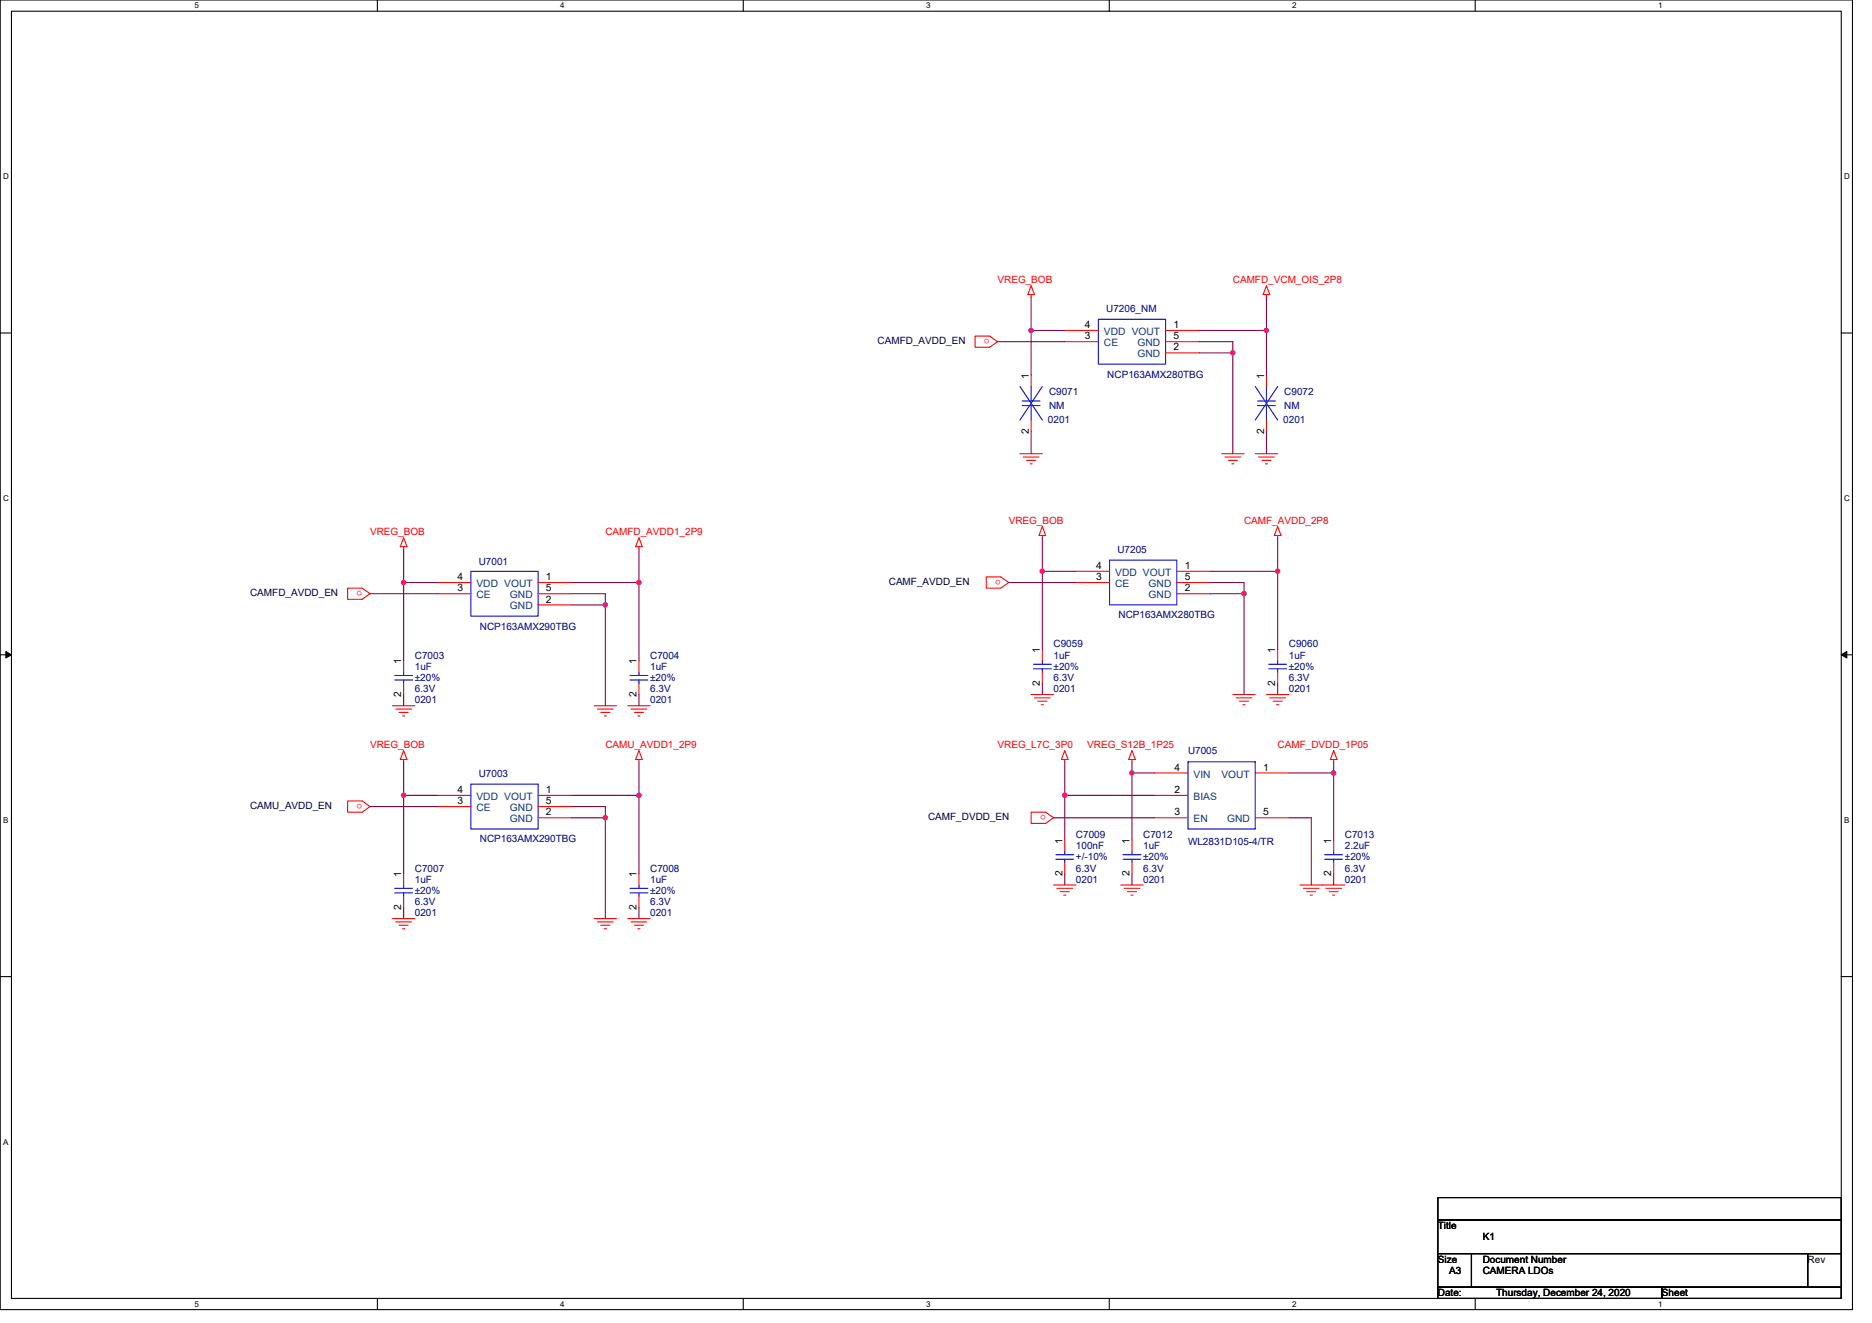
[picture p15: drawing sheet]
<svg xmlns="http://www.w3.org/2000/svg" width="297mm" height="210mm" viewBox="0 0 297 210" stroke-linecap="round" stroke-linejoin="round" font-family="sans-serif">
<defs><g id="words">
<g font-size="1.6" fill="#f00">
<text x="158.3" y="45">VREG_BOB</text>
<text x="195.6" y="45">CAMFD_VCM_OIS_2P8</text>
<text x="157" y="53.8" transform="rotate(180 157 53.8)">o</text>
<text x="160.1" y="83.2">VREG_BOB</text>
<text x="197.4" y="83.2">CAMF_AVDD_2P8</text>
<text x="58.7" y="85">VREG_BOB</text>
<text x="96.1" y="85">CAMFD_AVDD1_2P9</text>
<text x="57.5" y="93.8" transform="rotate(180 57.5 93.8)">o</text>
<text x="158.8" y="92" transform="rotate(180 158.8 92)">o</text>
<text x="58.7" y="118.8">VREG_BOB</text>
<text x="96.1" y="118.8">CAMU_AVDD1_2P9</text>
<text x="158.3" y="118.8">VREG_L7C_3P0</text>
<text x="172.5" y="118.8">VREG_S12B_1P25</text>
<text x="202.7" y="118.8">CAMF_DVDD_1P05</text>
<text x="57.5" y="127.6" transform="rotate(180 57.5 127.6)">o</text>
<text x="165.9" y="129.4" transform="rotate(180 165.9 129.4)">o</text>
</g>
<g font-size="1.6">
<text x="172.1" y="53.8">3</text>
<text x="172.1" y="52.1">4</text>
<text x="186.2" y="52.1">1</text>
<text x="186.2" y="53.8">5</text>
<text x="186.2" y="55.6">2</text>
<text x="163.2" y="60.1" transform="rotate(-90 163.2 60.1)">1</text>
<text x="200.6" y="60.1" transform="rotate(-90 200.6 60.1)">1</text>
<text x="163.2" y="68.8" transform="rotate(-90 163.2 68.8)">2</text>
<text x="200.6" y="68.8" transform="rotate(-90 200.6 68.8)">2</text>
<text x="72.6" y="93.9">3</text>
<text x="72.6" y="92.1">4</text>
<text x="86.6" y="92.1">1</text>
<text x="86.6" y="95.6">2</text>
<text x="86.6" y="93.9">5</text>
<text x="173.9" y="92.1">3</text>
<text x="173.9" y="90.3">4</text>
<text x="188" y="93.9">2</text>
<text x="188" y="92.1">5</text>
<text x="188" y="90.3">1</text>
<text x="63.7" y="105.4" transform="rotate(-90 63.7 105.4)">1</text>
<text x="101" y="105.4" transform="rotate(-90 101 105.4)">1</text>
<text x="165" y="103.7" transform="rotate(-90 165 103.7)">1</text>
<text x="202.3" y="103.7" transform="rotate(-90 202.3 103.7)">1</text>
<text x="63.7" y="110.6" transform="rotate(-90 63.7 110.6)">2</text>
<text x="101" y="110.6" transform="rotate(-90 101 110.6)">2</text>
<text x="165" y="108.8" transform="rotate(-90 165 108.8)">2</text>
<text x="202.3" y="108.8" transform="rotate(-90 202.3 108.8)">2</text>
<text x="72.6" y="125.9">4</text>
<text x="86.6" y="125.9">1</text>
<text x="186.4" y="125.9">2</text>
<text x="186.4" y="122.3">4</text>
<text x="200.4" y="122.3">1</text>
<text x="72.6" y="127.6">3</text>
<text x="86.6" y="129.4">2</text>
<text x="86.6" y="127.6">5</text>
<text x="186.4" y="129.4">3</text>
<text x="200.4" y="129.4">5</text>
<text x="168.6" y="133.9" transform="rotate(-90 168.6 133.9)">1</text>
<text x="179.2" y="133.9" transform="rotate(-90 179.2 133.9)">1</text>
<text x="211.2" y="133.9" transform="rotate(-90 211.2 133.9)">1</text>
<text x="63.7" y="139.2" transform="rotate(-90 63.7 139.2)">1</text>
<text x="101" y="139.2" transform="rotate(-90 101 139.2)">1</text>
<text x="168.6" y="139.1" transform="rotate(-90 168.6 139.1)">2</text>
<text x="179.2" y="139.1" transform="rotate(-90 179.2 139.1)">2</text>
<text x="211.2" y="139.1" transform="rotate(-90 211.2 139.1)">2</text>
<text x="63.7" y="144.4" transform="rotate(-90 63.7 144.4)">2</text>
<text x="101" y="144.4" transform="rotate(-90 101 144.4)">2</text>
<text x="228.2" y="195.1">Title</text>
<text x="235.3" y="196.8">K1</text>
<text x="228.2" y="200.4">Size</text>
<text x="229.9" y="202.2">A3</text>
<text x="235.3" y="200.4">Document Number</text>
<text x="235.3" y="202.2">CAMERA LDOs</text>
<text x="286.8" y="200.4">Rev</text>
<text x="228.2" y="205.7">Date:</text>
<text x="237.4" y="205.7">Thursday, December 24, 2020</text>
<text x="263.7" y="205.7">Sheet</text>
</g>
<g font-size="1.6" fill="#004080">
<text x="175.2" y="53.2">VDD VOUT</text>
<text x="175.2" y="54.9">CE</text>
<text x="180.5" y="56.7">GND</text>
<text x="180.5" y="54.9">GND</text>
<text x="75.6" y="95">CE</text>
<text x="75.6" y="93.2">VDD VOUT</text>
<text x="80.9" y="95">GND</text>
<text x="176.9" y="93.2">CE</text>
<text x="176.9" y="91.4">VDD VOUT</text>
<text x="182.3" y="95">GND</text>
<text x="182.3" y="93.2">GND</text>
<text x="80.9" y="96.7">GND</text>
<text x="189.4" y="123.4">VIN</text>
<text x="193.8" y="123.4">VOUT</text>
<text x="75.6" y="128.7">CE</text>
<text x="75.6" y="127">VDD VOUT</text>
<text x="80.9" y="130.5">GND</text>
<text x="80.9" y="128.7">GND</text>
<text x="189.4" y="127">BIAS</text>
<text x="189.4" y="130.5">EN</text>
<text x="194.7" y="130.5">GND</text>
</g>
<g font-size="1.6" fill="#000080">
<text x="175.5" y="49.6">U7206_NM</text>
<text x="175.7" y="59.9">NCP163AMX280TBG</text>
<text x="166.5" y="62.8">C9071</text>
<text x="166.5" y="64.9">NM</text>
<text x="203.8" y="62.8">C9072</text>
<text x="203.8" y="64.9">NM</text>
<text x="166.3" y="67.2">0201</text>
<text x="203.6" y="67.2">0201</text>
<text x="76" y="89.6">U7001</text>
<text x="177.3" y="87.8">U7205</text>
<text x="76.1" y="99.9">NCP163AMX290TBG</text>
<text x="177.5" y="98.2">NCP163AMX280TBG</text>
<text x="65.8" y="104.5">C7003</text>
<text x="65.8" y="106.3">1uF</text>
<text x="103.2" y="104.5">C7004</text>
<text x="103.2" y="106.3">1uF</text>
<text x="167.2" y="102.8">C9059</text>
<text x="167.2" y="104.5">1uF</text>
<text x="167.2" y="106.3">±20%</text>
<text x="204.5" y="102.8">C9060</text>
<text x="204.5" y="104.5">1uF</text>
<text x="204.5" y="106.3">±20%</text>
<text x="65.8" y="111.7">0201</text>
<text x="65.8" y="109.9">6.3V</text>
<text x="65.8" y="108.1">±20%</text>
<text x="103.2" y="111.7">0201</text>
<text x="103.2" y="109.9">6.3V</text>
<text x="103.2" y="108.1">±20%</text>
<text x="167.2" y="109.9">0201</text>
<text x="167.2" y="108.1">6.3V</text>
<text x="204.5" y="109.9">0201</text>
<text x="204.5" y="108.1">6.3V</text>
<text x="188.5" y="119.7">U7005</text>
<text x="76" y="123.4">U7003</text>
<text x="76.1" y="133.7">NCP163AMX290TBG</text>
<text x="170.7" y="133">C7009</text>
<text x="170.7" y="134.8">100nF</text>
<text x="170.7" y="136.5">+/-10%</text>
<text x="181.4" y="133">C7012</text>
<text x="181.4" y="134.8">1uF</text>
<text x="181.4" y="136.5">±20%</text>
<text x="188.5" y="134">WL2831D105-4/TR</text>
<text x="213.4" y="133">C7013</text>
<text x="213.4" y="134.8">2.2uF</text>
<text x="213.4" y="136.5">±20%</text>
<text x="65.8" y="138.3">C7007</text>
<text x="65.8" y="140.1">1uF</text>
<text x="65.8" y="143.7">6.3V</text>
<text x="65.8" y="141.9">±20%</text>
<text x="103.2" y="138.3">C7008</text>
<text x="103.2" y="140.1">1uF</text>
<text x="103.2" y="143.7">6.3V</text>
<text x="103.2" y="141.9">±20%</text>
<text x="170.7" y="140.1">0201</text>
<text x="170.7" y="138.3">6.3V</text>
<text x="181.4" y="140.1">0201</text>
<text x="181.4" y="138.3">6.3V</text>
<text x="213.4" y="140.1">0201</text>
<text x="213.4" y="138.3">6.3V</text>
<text x="65.8" y="145.4">0201</text>
<text x="103.2" y="145.4">0201</text>
</g>
<g font-size="1.6" fill="#000040">
<text x="139.3" y="54.6">CAMFD_AVDD_EN</text>
<text x="39.7" y="94.6">CAMFD_AVDD_EN</text>
<text x="141" y="92.8">CAMF_AVDD_EN</text>
<text x="39.7" y="128.4">CAMU_AVDD_EN</text>
<text x="147.3" y="130.2">CAMF_DVDD_EN</text>
</g>
<g font-size="1.3">
<text x="30.8" y="1.3">5</text>
<text x="88.9" y="1.3">4</text>
<text x="147" y="1.3">3</text>
<text x="205" y="1.3">2</text>
<text x="263.1" y="1.3">1</text>
<text x=".5" y="28.4">D</text>
<text x="292.6" y="28.4">D</text>
<text x=".5" y="79.5">C</text>
<text x="292.6" y="79.5">C</text>
<text x=".5" y="130.6">B</text>
<text x="292.6" y="130.6">B</text>
<text x=".5" y="181.7">A</text>
<text x="30.8" y="207.4">5</text>
<text x="88.9" y="207.4">4</text>
<text x="147" y="207.4">3</text>
<text x="205" y="207.4">2</text>
<text x="263.1" y="207.4">1</text>
</g>
</g></defs>
<path d="M0 0h293.9v207.9h-293.9zM1.8 1.8h290.4v204.3h-290.4z" fill="none" stroke="#000" stroke-width=".17"/>
<g fill="#fff">
<path d="M30.8 .2h.7v1.4h-.7z"/>
<path d="M30.8 206.3h.7v1.4h-.7z"/>
</g>
<path d="M59.9 0v1.8M59.9 206.1v1.8" fill="none" stroke="#000" stroke-width=".17"/>
<g fill="#fff">
<path d="M88.9 .2h.7v1.4h-.7z"/>
<path d="M88.9 206.3h.7v1.4h-.7z"/>
</g>
<path d="M117.9 0v1.8M117.9 206.1v1.8" fill="none" stroke="#000" stroke-width=".17"/>
<g fill="#fff">
<path d="M147 .2h.7v1.4h-.7z"/>
<path d="M147 206.3h.7v1.4h-.7z"/>
</g>
<path d="M176 0v1.8M176 206.1v1.8" fill="none" stroke="#000" stroke-width=".17"/>
<g fill="#fff">
<path d="M205 .2h.7v1.4h-.7z"/>
<path d="M205 206.3h.7v1.4h-.7z"/>
</g>
<path d="M234.1 0v1.8M234.1 206.1v1.8" fill="none" stroke="#000" stroke-width=".17"/>
<g fill="#fff">
<path d="M263.1 .2h.7v1.4h-.7z"/>
<path d="M263.1 206.3h.7v1.4h-.7z"/>
<path d="M.5 27.3h.9v1.4h-.9z"/>
<path d="M292.6 27.3h.9v1.4h-.9z"/>
<path d="M.5 78.4h.9v1.4h-.9z"/>
<path d="M292.6 78.4h.9v1.4h-.9z"/>
</g>
<path d="M0 52.9h1.8M292.2 52.9h1.7" fill="none" stroke="#000" stroke-width=".17"/>
<g fill="#fff">
<path d="M.5 129.5h.8v1.4h-.8z"/>
<path d="M292.6 129.5h.9v1.4h-.9z"/>
</g>
<path d="M0 103.9h1.8M292.2 103.9h1.7" fill="none" stroke="#000" stroke-width=".17"/>
<path d="M.9 103.4l.9 .5-.9 .5zM292.2 103.9l.8-.5v1z" fill="#000" stroke="#000" stroke-width=".16"/>
<path d="M.5 180.5h.8v1.4h-.8z" fill="#fff"/>
<path d="M0 155h1.8M292.2 155h1.7M228.2 190.1h64v3.5h-64zM228.2 193.6h64v5.4h-64zM228.2 199h5.3v5.3h-5.3zM233.5 199h53.3v5.3h-53.3zM286.8 199h5.4v5.3h-5.4zM228.2 204.3h35.5v1.8h-35.5zM263.7 204.3h28.5v1.8h-28.5z" fill="none" stroke="#000" stroke-width=".17"/>
<g fill="none" stroke="#f00" stroke-width=".17">
<path d="M154.7 53.3h2.3l1.3 .9-1.3 .9h-2.3zM163.6 45.3l.5 1.5h-1zM163.6 46.8v.3M163.6 59.6v1.7M168.9 54.2h5.4M168.9 52.5h5.4M185 52.5h5.3M185 56h5.3M185 54.2h5.3M201 45.3l.5 1.5h-1.1zM201 46.8v.3M201 59.6v1.7"/>
<path d="M161.8 72h3.6M162.4 72.5h2.5M162.9 73.1h1.4M163.4 73.6h.4M163.6 66.7v1.8M193.8 72h3.6M194.4 72.5h2.5M194.9 73.1h1.4M195.4 73.6h.4M199.2 72h3.5M199.7 72.5h2.5M200.2 73.1h1.5"/>
<path d="M200.8 73.6h.3M201 66.7v1.8M55.2 93.3h2.3l1.2 .9-1.2 .9h-2.3zM64 85.3l.6 1.5h-1.1zM64 86.8v.3M69.4 94.2h5.3M69.4 92.5h5.3M85.4 92.5h5.3M85.4 96h5.3M85.4 94.2h5.3M101.4 86.8v.3M101.4 85.3l.5 1.5h-1z"/>
<path d="M156.5 91.6h2.3l1.3 .9-1.3 .8h-2.3zM165.4 85v.3M165.4 83.6l.5 1.4h-1zM170.7 92.5h5.4M170.7 90.7h5.4M186.7 90.7h5.4M186.7 94.2h5.4M186.7 92.5h5.4M202.7 83.6l.6 1.4h-1.1zM202.7 85v.3M62.3 112h3.5M62.8 112.5h2.5"/>
<path d="M63.3 113.1h1.5M63.9 113.6h.3M64 119.1l.6 1.4h-1.1zM64 104.9v1.8M64 108.5v1.7M94.3 112h3.5M94.8 112.5h2.5M95.3 113.1h1.5M95.9 113.6h.3M99.6 112h3.6M100.1 112.5h2.5M100.7 113.1h1.4"/>
<path d="M101.2 113.6h.4M101.4 104.9v1.8M101.4 108.5v1.7M101.4 119.1l.5 1.4h-1zM163.6 110.2h3.6M164.1 110.8h2.5M164.7 111.3h1.4M165.2 111.8h.4M165.4 103.1v1.8M165.4 106.7v1.8M168.9 119.1l.6 1.4h-1.1zM179.6 119.1l.5 1.4h-1z"/>
<path d="M195.6 110.2h3.6M196.1 110.8h2.5M196.7 111.3h1.4M197.2 111.8h.4M201 110.2h3.5M201.5 110.8h2.5M202 111.3h1.5M202.6 111.8h.3M202.7 103.1v1.8M202.7 106.7v1.8M211.6 119.1l.5 1.4h-1zM55.2 127.1h2.3l1.2 .9-1.2 .9h-2.3z"/>
<path d="M64 120.5v.4M64 138.7v1.8M69.4 128h5.3M69.4 126.2h5.3M85.4 126.2h5.3M85.4 129.8h5.3M85.4 128h5.3M101.4 120.5v.4M101.4 138.7v1.8M163.6 128.9h2.3l1.3 .9-1.3 .9h-2.3zM168.9 120.5v.4M168.9 133.4v1.7"/>
<path d="M168.9 136.9v1.8M179.6 120.5v.4M179.6 133.4v1.7M179.6 136.9v1.8M183.2 126.2h5.3M183.2 129.8h5.3M183.2 122.7h5.3M199.2 122.7h5.3M199.2 129.8h5.3M211.6 120.5v.4M211.6 133.4v1.7M211.6 136.9v1.8"/>
<path d="M62.3 145.8h3.5M62.8 146.3h2.5M63.3 146.9h1.5M63.9 147.4h.3M64 142.2v1.8M94.3 145.8h3.5M94.8 146.3h2.5M95.3 146.9h1.5M95.9 147.4h.3M99.6 145.8h3.6M100.1 146.3h2.5M100.7 146.9h1.4"/>
<path d="M101.2 147.4h.4M101.4 142.2v1.8M167.2 140.5h3.5M167.7 141h2.5M168.2 141.5h1.5M168.8 142.1h.3M177.8 140.5h3.6M178.4 141h2.5M178.9 141.5h1.4M179.4 142.1h.4M206.3 140.5h7.1M206.8 141h2.5"/>
<path d="M207.3 141.5h1.5M207.9 142.1h.3M210.4 141h2.5M210.9 141.5h1.4M211.5 142.1h.3"/>
</g>
<g fill="none" stroke="#00f" stroke-width=".17">
<path d="M174.3 50.7h10.7v7.1h-10.7zM161.8 61.3l3.6 5.4M162.2 63.6h2.8M162.2 64.4h2.8M163.6 61.3v2.3M163.6 64.4v2.3M165.4 61.3l-3.6 5.4M199.2 61.3l3.5 5.4M199.5 63.6h2.9M199.5 64.4h2.9M201 61.3v2.3M201 64.4v2.3"/>
<path d="M202.7 61.3l-3.5 5.4M74.7 90.7h10.7v7.1h-10.7zM176.1 88.9h10.6v7.1h-10.6zM62.6 107.2h2.9M62.6 107.9h2.9M64 106.7v.5M64 107.9v.6M100 107.2h2.8M100 107.9h2.8M101.4 106.7v.5M101.4 107.9v.6M164 105.4h2.8"/>
<path d="M164 106.2h2.8M165.4 104.9v.5M165.4 106.2v.5M201.3 105.4h2.8M201.3 106.2h2.8M202.7 104.9v.5M202.7 106.2v.5M74.7 124.5h10.7v7.1h-10.7zM167.5 135.7h2.9M167.5 136.4h2.9M168.9 135.1v.6M168.9 136.4v.5"/>
<path d="M178.2 135.7h2.8M178.2 136.4h2.8M179.6 135.1v.6M179.6 136.4v.5M188.5 120.9h10.7v10.7h-10.7zM210.2 135.7h2.8M210.2 136.4h2.8M211.6 135.1v.6M211.6 136.4v.5M62.6 141h2.9M62.6 141.7h2.9M64 140.5v.5"/>
<path d="M64 141.7v.5M100 141h2.8M100 141.7h2.8M101.4 140.5v.5M101.4 141.7v.5"/>
</g>
<g fill="none" stroke="#800040" stroke-width=".17">
<path d="M158.3 54.2h10.6M163.6 47.1v5.4M163.6 52.5v7.1M163.6 52.5h5.3M190.3 52.5h10.7M190.3 54.2h5.3v1.8M190.3 56h5.3M195.6 56v16M201 52.5v7.1M201 47.1v5.4M163.6 68.5v3.5M201 68.5v3.5"/>
<path d="M58.7 94.2h10.7M64 87.1v5.4M64 92.5v12.4M64 92.5h5.4M90.7 92.5h10.7M90.7 94.2h5.4v1.8M90.7 96h5.4M96.1 96v16M101.4 87.1v5.4M101.4 92.5v12.4M160.1 92.5h10.6M165.4 90.7h5.3"/>
<path d="M165.4 85.3v5.4M165.4 90.7v12.4M192.1 90.7h10.6M192.1 92.5h5.3v1.7M192.1 94.2h5.3M197.4 94.2v16M202.7 85.3v5.4M202.7 90.7v12.4M64 110.2v1.8M101.4 110.2v1.8M165.4 108.5v1.7M202.7 108.5v1.7"/>
<path d="M58.7 128h10.7M64 120.9v5.3M64 126.2v12.5M64 126.2h5.4M90.7 126.2h10.7M90.7 128h5.4v1.8M90.7 129.8h5.4M96.1 129.8v16M101.4 120.9v5.3M101.4 126.2v12.5M167.2 129.8h16M168.9 126.2h14.3"/>
<path d="M168.9 138.7v1.8M168.9 126.2v7.1M168.9 120.9v5.3M179.6 122.7h3.6M179.6 138.7v1.8M179.6 122.7v10.6M179.6 120.9v1.8M204.5 129.8h3.6v10.7M204.5 122.7h7.1M211.6 138.7v1.8M211.6 120.9v1.8M211.6 122.7v10.6"/>
<path d="M64 144v1.8M101.4 144v1.8"/>
</g>
<g fill="#f0f" stroke="#f0f" stroke-width=".17">
<circle cx="64" cy="92.4" r=".35"/>
<circle cx="101.4" cy="92.4" r=".35"/>
<circle cx="96" cy="96" r=".35"/>
<circle cx="64" cy="126.2" r=".35"/>
<circle cx="101.4" cy="126.2" r=".35"/>
<circle cx="96" cy="129.8" r=".35"/>
<circle cx="211.6" cy="122.7" r=".35"/>
<circle cx="179.6" cy="122.7" r=".35"/>
<circle cx="168.9" cy="126.2" r=".35"/>
<circle cx="165.4" cy="90.7" r=".35"/>
<circle cx="202.7" cy="90.7" r=".35"/>
<circle cx="197.4" cy="94.2" r=".35"/>
<circle cx="163.6" cy="52.4" r=".35"/>
<circle cx="200.9" cy="52.4" r=".35"/>
<circle cx="195.6" cy="56" r=".35"/>
</g>
<use href="#words"/>
</svg>
